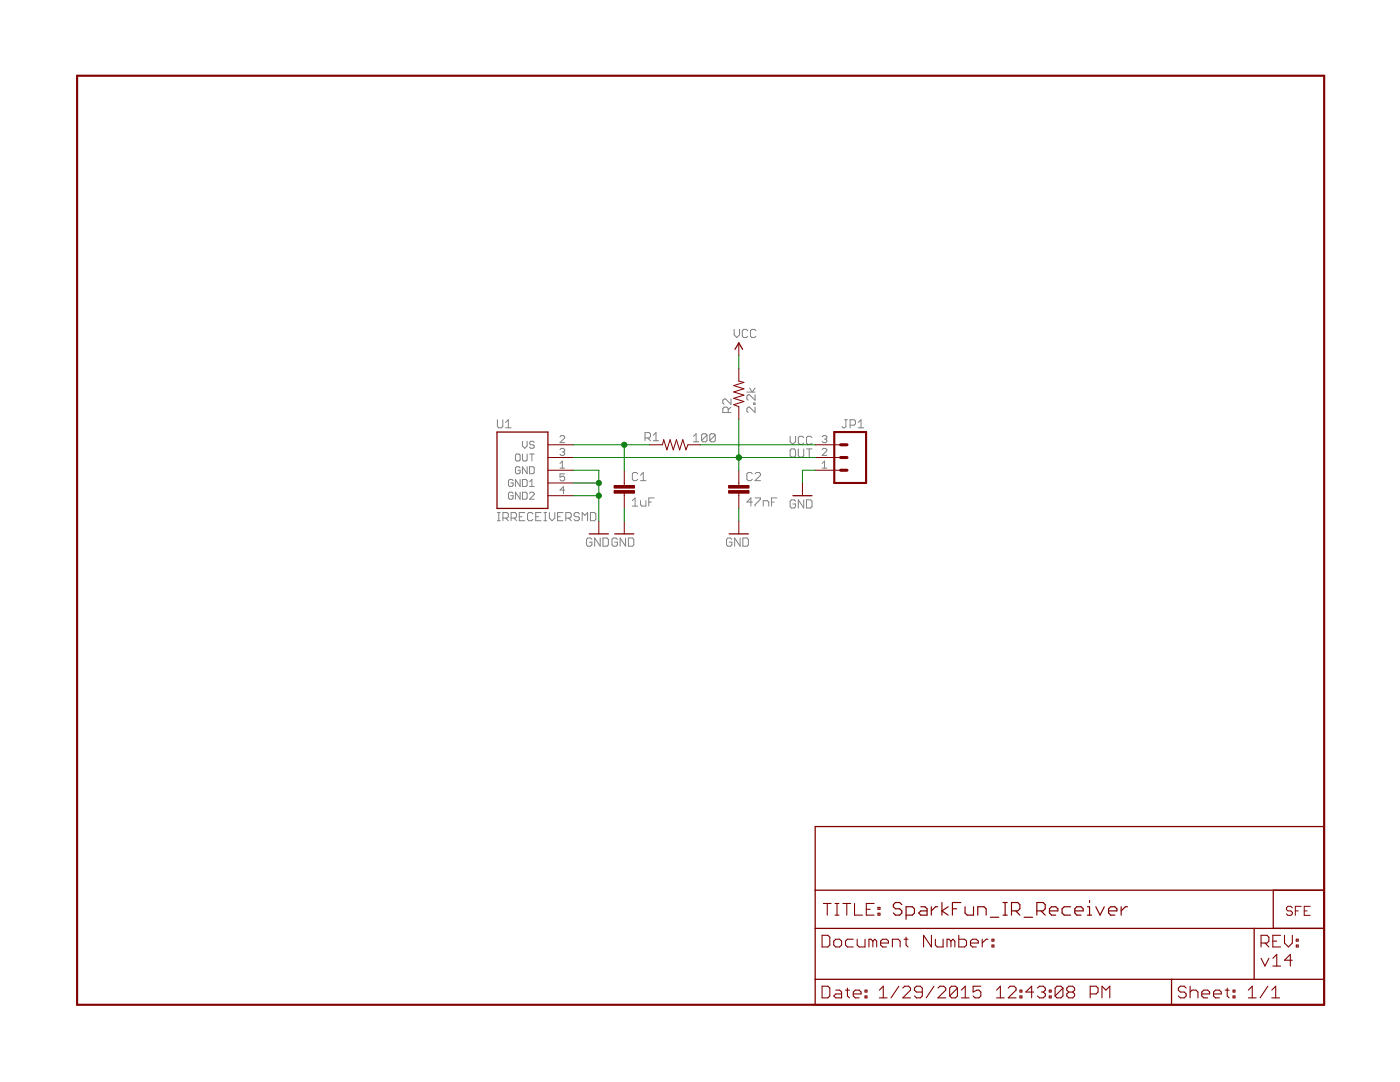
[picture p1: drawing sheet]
<svg xmlns="http://www.w3.org/2000/svg" width="279mm" height="216mm" viewBox="0 0 279 216" stroke-linecap="round" stroke-linejoin="round" font-family="sans-serif">
<g fill="none" stroke="#808080" stroke-width=".2">
<path d="M145.9 79.6v1.1l-1.1-1.1h-.3l-.2 .3v.5l.2 .3M146.5 65.7v1.1l.5 .6 .6-.6v-1.1M149.1 78.2h1.6M149.2 66l-.2-.3h-.6l-.3 .3v1.1l.3 .3h.6l.2-.3M149.6 77.4l.5 .8 .6-.8M150.7 78.8v1.1l-1.1-1.1h-.3l-.2 .3v.5l.2 .3M150.9 66l-.3-.3h-.5l-.3 .3v1.1l.3 .3h.5l.3-.3M99.3 83.8v1.3l.2 .3h.6l.3-.3v-1.3M100.9 84.3l.6-.5v1.6M100.9 85.4h1.1M102.4 95.9l-.2-.2h-.5l-.2 .2v.9l.2 .3h.5l.2-.3v-.4h-.5M102.4 98.4l-.2-.2h-.5l-.2 .2v1l.2 .2h.5l.2-.2v-.5h-.5"/>
<path d="M103.1 90.6h.5l.2 .2v1l-.2 .2h-.5l-.2-.2v-1zM103.8 93.4l-.2-.3h-.5l-.2 .3v.9l.2 .2h.5l.2-.2v-.5h-.5M103.8 95.7v1.4l-.9-1.4v1.4M103.8 98.2v1.4l-.9-1.4v1.4M104.3 98.2h.7l.2 .2v1l-.2 .2h-.7zM104.3 88.1v.9l.4 .5 .5-.5v-.9M104.3 90.6v1.2l.2 .2h.5l.2-.2v-1.2M104.3 95.7h.7l.2 .2v.9l-.2 .3h-.7zM105.2 93.1v1.4l-.9-1.4v1.4M105.7 93.1h.7l.2 .3v.9l-.2 .2h-.7zM105.7 98.4l.2-.2h.5l.2 .2v.3l-.9 .9h.9M105.7 97.1h.9"/>
<path d="M105.7 96.1l.5-.4v1.4M105.7 90.6h.9M106.2 90.6v1.4M106.6 88.3l-.2-.2h-.5l-.2 .2v.2l.2 .3h.5l.2 .2v.2l-.2 .3h-.5l-.2-.3M111.8 93.4h.9M111.8 89.7l.2-.2h.5l.2 .2v.2l-.2 .3M111.8 87.2l.2-.3h.5l.2 .3v.2l-.9 .9h.9M111.8 92.5l.4-.5v1.4M112.2 90.2h.3M112.5 90.2l.2 .2v.2l-.2 .3h-.5l-.2-.3M112.7 94.6h-.9v.6l.4-.2h.3l.2 .2v.5l-.2 .2h-.5l-.2-.2M112.7 97.8h-.9l.7-.7v1.4"/>
<path d="M126.2 99.9l.5-.5v1.6M127.3 94.6l-.3-.3h-.5l-.3 .3v1l.3 .3h.5l.3-.3M127.8 99.9v.8l.3 .3h.8v-1.1M127.8 95.9h1.1M127.8 94.8l.6-.5v1.6M128.7 87.4h.8l.3-.3v-.5l-.3-.3h-.8v1.6M129.3 87.4l.5 .5M130.4 86.8l.5-.5v1.6M130.4 87.9h1M130.6 99.4h-1.1v1.6M138.4 87.1l.5-.5v1.6M138.4 88.2h1.1"/>
<path d="M141.1 86.8v1.1l-.3 .3h-.5l-.3-.3M141.1 86.8l-.3-.2h-.5l-.3 .2v1.1M141.1 86.8l-1.1 1.1M142.7 86.8v1.1l-.2 .3h-.6l-.3-.3M142.7 86.8l-.2-.2h-.6l-.3 .2v1.1M142.7 86.8l-1.1 1.1M145.3 82.3v-.8l-.2-.3h-.6l-.2 .3v.8h1.6M145.9 81.2l-.6 .6M150.1 94.6l-.2-.3h-.6l-.2 .3v1l.2 .3h.6l.2-.3M150.4 80.4h.3v.3h-.3zM150.7 81.2v1.1l-1.1-1.1h-.3l-.2 .3v.6l.2 .2M150.7 99.4h1.1v.2l-1.1 1.1v.3"/>
<path d="M150.7 94.6l.3-.3h.5l.3 .3v.2l-1.1 1.1h1.1M155 99.4h-1v1.6M157.7 87.1v1l.5 .6 .6-.6v-1M157.9 89.6h.6l.3 .3v1.1l-.3 .2h-.6l-.2-.2v-1.1zM159.3 89.6v1.4l.3 .2h.5l.3-.2v-1.4M160.4 87.3l-.3-.2h-.5l-.3 .2v1.1l.3 .3h.5l.3-.3M160.4 99.7v1.7l-1.1-1.7v1.7M161 99.7h.8l.3 .3v1.1l-.3 .3h-.8zM161 89.6h1.1M161.5 89.6v1.6M162.1 87.3l-.3-.2h-.6l-.2 .2v1.1l.2 .3h.6l.3-.3M164.1 92.5l.4-.5v1.4"/>
<path d="M164.1 93.4h.9M164.1 89.7l.2-.2h.5l.2 .2v.2l-.9 1h.9M164.1 87.2l.2-.3h.5l.2 .3v.2l-.2 .2M164.5 87.6h.3M164.8 87.6l.2 .3v.2l-.2 .2h-.5l-.2-.2M168.6 83.8h.5M168.8 83.8v1.3l-.2 .3h-.3l-.3-.3M169.7 84.8h.8l.2-.2v-.6l-.2-.2h-.8v1.6M171.3 85.4h1.1M171.3 84.3l.5-.5v1.6M99.3 103.9h.5M99.3 102.3h.5"/>
<path d="M99.5 102.3v1.6M100.4 103.4h.8l.3-.3v-.5l-.3-.3h-.8v1.6M100.9 103.4l.6 .5M102 103.4h.8l.3-.3v-.5l-.3-.3h-.8v1.6M102.6 103.4l.5 .5M103.6 103.1h.6M104.7 102.3h-1.1v1.6h1.1M106.4 102.6l-.3-.3h-.6l-.2 .3v1l.2 .3h.6l.3-.3M106.9 103.1h.6M108 102.3h-1.1v1.6h1.1M108.5 103.9h.6M108.5 102.3h.6"/>
<path d="M108.8 102.3v1.6M109.6 102.3v1.1l.6 .5 .5-.5v-1.1M111.3 103.1h.5M112.4 102.3h-1.1v1.6h1.1M112.9 103.4h.8l.3-.3v-.5l-.3-.3h-.8v1.6M113.5 103.4l.5 .5M115.6 102.6l-.2-.3h-.6l-.2 .3v.2l.2 .3h.6l.2 .3v.2l-.2 .3h-.6l-.2-.3M116.2 103.9v-1.6l.5 .5 .6-.5v1.6M117.8 102.3h.8l.3 .3v1l-.3 .3h-.8zM118.1 107.6l-.2-.2h-.6l-.2 .2v1.1l.2 .3h.6l.2-.3v-.5h-.5M119.8 107.4v1.6l-1.1-1.6v1.6M120.3 107.4h.8l.3 .2v1.1l-.3 .3h-.8z"/>
<path d="M123.2 107.6l-.3-.2h-.5l-.3 .2v1.1l.3 .3h.5l.3-.3v-.5h-.5M124.8 107.4v1.6l-1-1.6v1.6M125.4 107.4h.8l.3 .2v1.1l-.3 .3h-.8zM126.2 101h1.1M129.5 100.2h.5M146.1 107.6l-.3-.2h-.5l-.3 .2v1.1l.3 .3h.5l.3-.3v-.5h-.6M147.7 107.4v1.6l-1.1-1.6v1.6M148.3 107.4h.8l.3 .2v1.1l-.3 .3h-.8zM150.1 100.2h-1l.8-.8v1.6M152.3 101v-1.1h.8l.3 .3v.8M154 100.2h.5M158.8 100l-.3-.3h-.6l-.2 .3v1.1l.2 .3h.6l.3-.3v-.5h-.6"/>
</g>
<g fill="none" stroke="#800000" stroke-width=".21">
<path d="M164.1 186.6h1.1l.4 .4v1.6l-.4 .4h-1.1zM164.1 196.8h1.1l.4 .4v1.5l-.4 .4h-1.1zM164.3 180.3h1.6M165.1 180.3v2.3M166.4 187.8l.4-.4h.8l.4 .4v.8l-.4 .4h-.8l-.4-.4zM166.6 180.3h.8M166.6 182.6h.8M166.8 197.6h.8l.4 .4v1.1h-1.2l-.4-.4 .4-.4h1.2M167 180.3v2.3M168.2 180.3h1.6M168.7 197.6h.8M169 180.3v2.3"/>
<path d="M169.1 197.2v1.5l.4 .4M170.3 198.3h1.6v-.3l-.4-.4h-.8l-.4 .4v.7l.4 .4h.8M170.3 187.4h-1.2l-.4 .4v.8l.4 .4h1.2M170.5 180.3v2.3h1.6M171.1 187.4v1.2l.4 .4h1.1v-1.6M172.6 198.7h.4v.4h-.4zM172.6 197.6h.4v.4h-.4zM172.9 181.4h.8M174.2 187.8l-.4-.4h-.4v1.6M174.2 187.8v1.2M174.2 187.8l.4-.4 .4 .4v1.2M174.5 180.3h-1.6v2.3h1.6"/>
<path d="M175.2 182.2h.4v.4h-.4zM175.2 181.1h.4v.3h-.4zM175.5 199.1h1.5M175.5 197.6l.8-.8v2.3M175.7 188.2h1.6v-.4l-.4-.4h-.8l-.4 .4v.8l.4 .4h.8M178.1 189v-1.6h1.2l.3 .4v1.2M179.4 196.8l-1.6 2.3M180.2 197.2l.4-.4h.7l.4 .4v.4l-1.5 1.5h1.5M180.4 187.4h.8M180.8 187v1.6l.4 .4M184.1 198h-1.2l-.4-.4v-.4l.4-.4h.8l.4 .4v1.5l-.4 .4h-.8l-.4-.4M185.9 186.6v2.4l-1.6-2.4v2.4"/>
<path d="M186.4 196.8l-1.6 2.3M186.7 187.4v1.2l.3 .4h1.2v-1.6M187.2 197.2l.4-.4h.7l.4 .4v.4l-1.5 1.5h1.5M189.8 187.8l-.4-.4h-.4v1.6M189.8 187.8v1.2M189.8 187.8l.4-.4 .4 .4v1.2M191.1 197.2v1.5l-.4 .4h-.8l-.4-.4M191.1 197.2l-.4-.4h-.8l-.4 .4v1.5M191.1 197.2l-1.6 1.5M191.3 186.6v2.4h1.2l.4-.4v-.8l-.4-.4h-1.2M191.9 199.1h1.5M191.9 197.6l.7-.8v2.3"/>
<path d="M193.7 188.2h1.5v-.4l-.4-.4h-.7l-.4 .4v.8l.4 .4h.7M195.7 196.8h-1.5v1.2l.8-.4h.4l.3 .4v.7l-.3 .4h-.8l-.4-.4M196 187.4v1.6M197.2 187.4h-.4l-.8 .8M198 188.6h.4v.4h-.4zM198 187.4h.4v.4h-.4zM198.9 199.1h1.5M198.9 197.6l.7-.8v2.3M201.2 197.2l.4-.4h.8l.4 .4v.4l-1.6 1.5h1.6M203.6 198.7h.3v.4h-.3zM203.6 197.6h.3v.4h-.3zM206.3 198h-1.6l1.2-1.2v2.3"/>
<path d="M207.1 197.2l.4-.4h.7l.4 .4v.4l-.4 .4M207.8 198h.4M208.2 198l.4 .3v.4l-.4 .4h-.7l-.4-.4M209.4 198.7h.4v.4h-.4zM209.4 197.6h.4v.4h-.4zM212.1 197.2v1.5l-.4 .4h-.8l-.3-.4M212.1 197.2l-.4-.4h-.8l-.3 .4v1.5M212.1 197.2l-1.5 1.5M213.3 198l-.4 .3v.4l.4 .4h.8l.4-.4v-.4l-.4-.3M213.3 198l-.4-.4v-.4l.4-.4h.8l.4 .4v.4l-.4 .4M213.3 198h.8M217.6 198.3h1.2l.3-.3v-.8l-.3-.4h-1.2v2.3"/>
<path d="M219.9 199.1v-2.3l.8 .8 .8-.8v2.3M236.7 197.2l-.4-.4h-.7l-.4 .4v.4l.4 .4h.7l.4 .3v.4l-.4 .4h-.7l-.4-.4M237.5 198l.4-.4h.8l.4 .4v1.1M237.5 196.8v2.3M239.8 198.3h1.6v-.3l-.4-.4h-.8l-.4 .4v.7l.4 .4h.8M242.2 198.3h1.5v-.3l-.3-.4h-.8l-.4 .4v.7l.4 .4h.8M244.5 197.6h.8M244.9 197.2v1.5l.4 .4M246.1 198.7h.4v.4h-.4zM246.1 197.6h.4v.4h-.4zM249.1 199.1h1.6M249.1 197.6l.8-.8v2.3"/>
<path d="M251.7 191.2l.8 1.6 .7-1.6M251.7 188.2h1.2l.3-.4v-.8l-.3-.4h-1.2v2.4M252.5 188.2l.7 .8M253 196.8l-1.5 2.3M253.8 199.1h1.6M253.8 197.6l.8-.8v2.3M254 191.2l.8-.8v2.4M254 192.8h1.6M254 187.8h.8M255.6 186.6h-1.6v2.4h1.6M256.3 186.6v1.6l.8 .8 .8-.8v-1.6M257.9 191.6h-1.6l1.2-1.2v2.4"/>
<path d="M258.7 188.6h.4v.4h-.4zM258.7 187.4h.4v.4h-.4z"/>
</g>
<path d="M15.4 15.1h248.9v185.4h-248.9zM166.5 86.2h6.3v10.2h-6.3z" fill="none" stroke="#800000" stroke-width=".42"/>
<g fill="none" stroke="#800000" stroke-width=".25">
<path d="M146.7 69.7l.7-1.3 .8 1.3M99.2 86.2h10.1v15.3h-10.1zM158.2 98.9h3.9M117.6 106.5h3.8M122.7 106.5h3.8M145.5 106.5h3.9M162.7 164.9h101.6v35.6h-101.6zM162.7 177.6h101.6M254.1 177.6v7.7M162.7 185.3h101.6M162.7 195.4h101.6M233.8 195.4v5.1"/>
<path d="M250.3 185.3v10.1"/>
</g>
<g fill="none" stroke="#800000" stroke-width=".23">
<path d="M217.4 179.7v.4M180 180.5l-.4-.4h-.9l-.4 .4v.4l.4 .4h.9l.4 .5v.4l-.4 .4h-.9l-.4-.4M180.8 182.6h1.3l.4-.4v-.9l-.4-.4h-1.3v2.5M183.8 180.9h.8l.4 .4v1.3h-1.2l-.5-.4 .5-.4h1.2M185.9 180.9v1.7M187.1 180.9h-.4l-.8 .9M188 180.1v2.5M189.2 180.9l-1.2 .9 1.2 .8M190.1 181.3h.8M191.7 180.1h-1.6v2.5M192.6 180.9v1.3l.4 .4h1.3v-1.7M195.1 182.6v-1.7h1.3l.4 .4v1.3"/>
<path d="M197.7 183h1.6M200.2 180.1h.8M200.2 182.6h.8M200.6 180.1v2.5M201.9 181.8h1.2l.4-.5v-.8l-.4-.4h-1.2v2.5M202.7 181.8l.8 .8M204.4 183h1.7M206.9 181.8h1.3l.4-.5v-.8l-.4-.4h-1.3v2.5M207.8 181.8l.8 .8M209.4 181.8h1.7v-.5l-.4-.4h-.8l-.5 .4v.9l.5 .4h.8M213.7 180.9h-1.3l-.4 .4v.9l.4 .4h1.3M214.5 181.8h1.7v-.5l-.4-.4h-.9l-.4 .4v.9l.4 .4h.9"/>
<path d="M217 182.6h.9M217 180.9h.4v1.7M218.7 180.9l.8 1.7 .9-1.7M221.2 181.8h1.7v-.5l-.4-.4h-.8l-.5 .4v.9l.5 .4h.8M223.8 180.9v1.7M225 180.9h-.4l-.8 .9"/>
</g>
<g fill="none" stroke="#800000" stroke-width=".2">
<path d="M147.4 73.5v2.6l1.1 .2-2.1 .6 2.1 .7-2.1 .6 2.1 .6-2.1 .7 2.1 .6-2.1 .7 1 .3v2.6M147.4 68.4v2.6M109.3 88.8h5.1M109.3 93.8h5.1M109.3 91.3h5.1M109.3 96.4h5.1M109.3 98.9h5.1M124.6 93.8v3.1M124.6 98.4v3.1M129.7 88.8h2.5l.3-1.1 .6 2.1 .6-2.1 .7 2.1 .6-2.1 .6 2.1 .7-2.1 .6 2.1 .4-1h2.5M147.4 93.8v3.1M147.4 98.4v3.1"/>
<path d="M160.1 96.4v2.5M162.7 88.8h5.1M162.7 93.8h5.1M162.7 91.3h5.1M119.5 104v2.5M124.6 104v2.5M147.4 104v2.5M257.9 181.2l-.3-.4h-.6l-.3 .4v.3l.3 .3h.6l.3 .3v.3l-.3 .2h-.6l-.3-.2M258.5 181.8h.6M259.7 180.8h-1.2v1.8M260.3 181.8h.6M261.5 180.8h-1.2v1.8h1.2"/>
</g>
<g fill="#800000" stroke="#800000" stroke-width=".2">
<path d="M145.4 97.9h4.1v.5h-4.1z"/>
<path d="M145.4 96.9h4.1v.5h-4.1z"/>
<path d="M122.6 97.9h4v.5h-4z"/>
<path d="M122.6 96.9h4v.5h-4z"/>
</g>
<path d="M167.8 88.8h1.2M167.8 91.3h1.2M167.8 93.8h1.2" fill="none" stroke="#800000" stroke-width=".61"/>
<path d="M147.4 71v2.5M114.4 93.8h5.1v10.2M114.4 96.4h5.1M114.4 98.9h5.1M114.4 88.8h15.3M114.4 91.3h48.3M124.6 88.8v5M139.8 88.8h22.9M147.4 83.7v10.1M162.7 93.8h-2.6v2.6M124.6 101.5v2.5M147.4 101.5v2.5" fill="none" stroke="#008000" stroke-width=".2"/>
<g fill="#008000" stroke="#008000" stroke-width=".2">
<circle cx="119.5" cy="96.4" r=".51"/>
<circle cx="119.5" cy="98.9" r=".51"/>
<circle cx="124.6" cy="88.8" r=".51"/>
<circle cx="147.4" cy="91.3" r=".51"/>
</g>
</svg>
